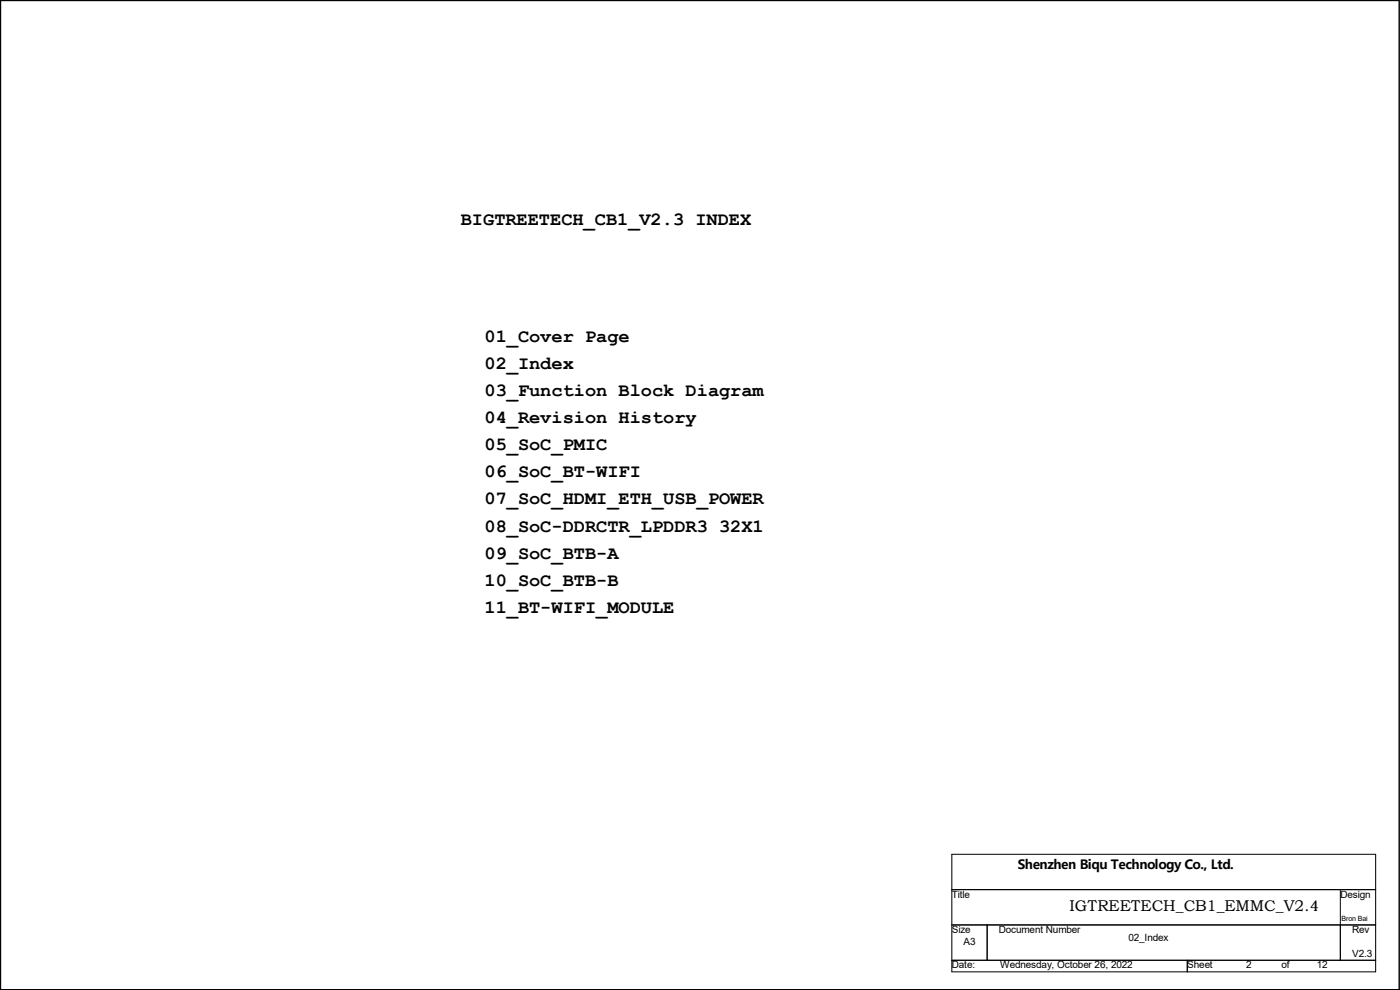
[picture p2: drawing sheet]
<svg xmlns="http://www.w3.org/2000/svg" width="297mm" height="210mm" viewBox="0 0 297 210" stroke-linecap="round" stroke-linejoin="round" font-family="sans-serif">
<defs><g id="words">
<g font-size="4">
<text x="97.7" y="47.8">BIGTREETECH_CB1_V2.3 INDEX</text>
<text x="102.8" y="72.6">01_Cover Page</text>
<text x="102.8" y="78.3">02_Index</text>
<text x="102.8" y="84">03_Function Block Diagram</text>
<text x="102.8" y="89.8">04_Revision History</text>
<text x="102.8" y="95.5">05_SoC_PMIC</text>
<text x="102.8" y="101.3">06_SoC_BT-WIFI</text>
<text x="102.8" y="107">07_SoC_HDMI_ETH_USB_POWER</text>
<text x="102.8" y="112.8">08_SoC-DDRCTR_LPDDR3 32X1</text>
<text x="102.8" y="118.5">09_SoC_BTB-A</text>
<text x="102.8" y="124.2">10_SoC_BTB-B</text>
<text x="102.8" y="130">11_BT-WIFI_MODULE</text>
</g>
<text font-size="3.3" x="226.9" y="193.2">IGTREETECH_CB1_EMMC_V2.4</text>
<text font-size="2.7" x="215.9" y="184.4">Shenzhen Biqu Technology Co., Ltd.</text>
<g font-size="2.1">
<text x="201.9" y="190.5">Title</text>
<text x="284.4" y="190.5">Design</text>
<text x="201.9" y="198">Size</text>
<text x="211.9" y="198">Document Number</text>
<text x="286.9" y="198">Rev</text>
<text x="204.4" y="200.4">A3</text>
<text x="239.4" y="199.7">02_Index</text>
<text x="286.9" y="202.9">V2.3</text>
<text x="201.9" y="205.4">Date:</text>
<text x="212.2" y="205.4">Wednesday, October 26, 2022</text>
<text x="251.9" y="205.4">Sheet</text>
<text x="264.4" y="205.4">2</text>
<text x="271.9" y="205.4">of</text>
<text x="279.4" y="205.4">12</text>
</g>
<text font-size="1.5" x="284.6" y="195.5">Bron Bai</text>
</g></defs>
<path d="M.1 .1h296.7v209.8h-296.7zM201.9 181.2h89.9v25h-89.9zM201.9 188.7h89.9M201.9 196.2h89.9M209.4 196.2v7.5M284.4 188.7v15M.1 209.9h.1M201.9 203.7h89.9M251.9 203.7v2.5" fill="none" stroke="#000" stroke-width=".21"/>
<use href="#words"/>
</svg>
